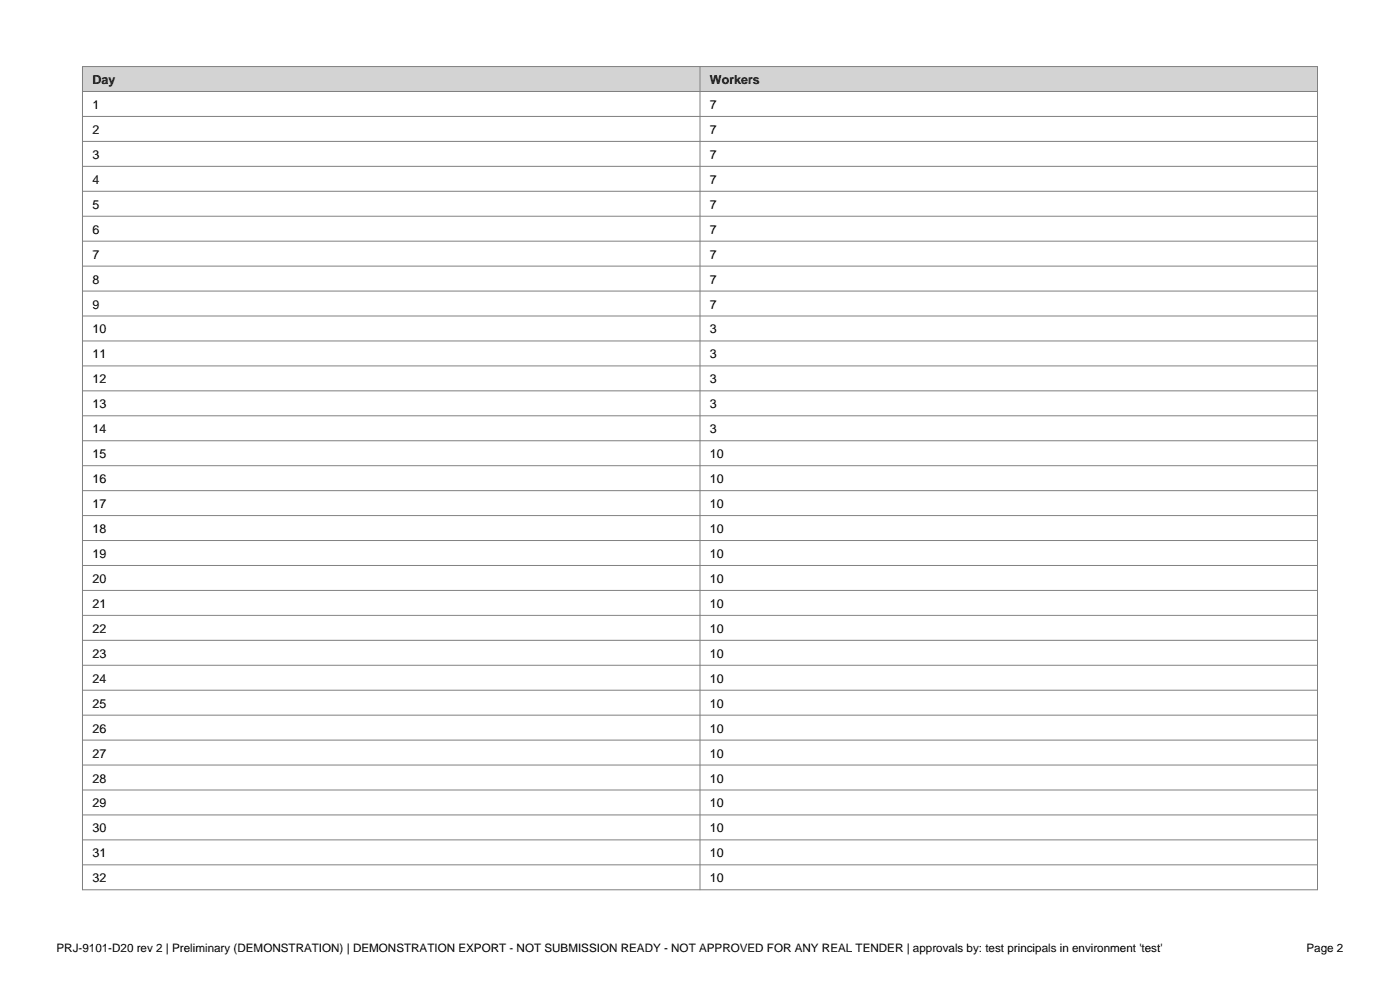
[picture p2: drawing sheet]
<svg xmlns="http://www.w3.org/2000/svg" width="297mm" height="210mm" viewBox="0 0 297 210" stroke-linecap="round" stroke-linejoin="round" font-family="sans-serif">
<defs><g id="words">
<g font-size="2.6">
<text x="19.6" y="17.8">Day</text>
<text x="150.6" y="17.8">Workers</text>
<text x="19.6" y="23.1">1</text>
<text x="150.6" y="23.1">7</text>
<text x="19.6" y="28.4">2</text>
<text x="150.6" y="28.4">7</text>
<text x="19.6" y="33.7">3</text>
<text x="150.6" y="33.7">7</text>
<text x="19.6" y="39">4</text>
<text x="150.6" y="39">7</text>
<text x="19.6" y="44.3">5</text>
<text x="150.6" y="44.3">7</text>
<text x="19.6" y="49.6">6</text>
<text x="150.6" y="49.6">7</text>
<text x="19.6" y="54.9">7</text>
<text x="150.6" y="54.9">7</text>
<text x="19.6" y="60.2">8</text>
<text x="19.6" y="65.4">9</text>
<text x="150.6" y="60.2">7</text>
<text x="150.6" y="65.4">7</text>
<text x="19.6" y="70.7">10</text>
<text x="150.6" y="70.7">3</text>
<text x="19.6" y="76">11</text>
<text x="150.6" y="76">3</text>
<text x="19.6" y="81.3">12</text>
<text x="150.6" y="81.3">3</text>
<text x="19.6" y="86.6">13</text>
<text x="150.6" y="86.6">3</text>
<text x="19.6" y="91.9">14</text>
<text x="150.6" y="91.9">3</text>
<text x="19.6" y="97.2">15</text>
<text x="150.6" y="97.2">10</text>
<text x="19.6" y="102.5">16</text>
<text x="19.6" y="107.8">17</text>
<text x="150.6" y="102.5">10</text>
<text x="150.6" y="107.8">10</text>
<text x="19.6" y="113.1">18</text>
<text x="150.6" y="113.1">10</text>
<text x="19.6" y="118.4">19</text>
<text x="150.6" y="118.4">10</text>
<text x="19.6" y="123.7">20</text>
<text x="150.6" y="123.7">10</text>
<text x="19.6" y="128.9">21</text>
<text x="150.6" y="128.9">10</text>
<text x="19.6" y="134.2">22</text>
<text x="150.6" y="134.2">10</text>
<text x="19.6" y="139.5">23</text>
<text x="150.6" y="139.5">10</text>
<text x="19.6" y="144.8">24</text>
<text x="150.6" y="144.8">10</text>
<text x="19.6" y="150.1">25</text>
<text x="19.6" y="155.4">26</text>
<text x="150.6" y="150.1">10</text>
<text x="150.6" y="155.4">10</text>
<text x="19.6" y="160.7">27</text>
<text x="150.6" y="160.7">10</text>
<text x="19.6" y="166">28</text>
<text x="150.6" y="166">10</text>
<text x="19.6" y="171.3">29</text>
<text x="150.6" y="171.3">10</text>
<text x="19.6" y="176.6">30</text>
<text x="150.6" y="176.6">10</text>
<text x="19.6" y="181.9">31</text>
<text x="150.6" y="181.9">10</text>
<text x="19.6" y="187.2">32</text>
<text x="150.6" y="187.2">10</text>
</g>
<g font-size="2.5">
<text x="12" y="202">PRJ-9101-D20 rev 2 | Preliminary (DEMONSTRATION) | DEMONSTRATION EXPORT - NOT SUBMISSION READY - NOT APPROVED FOR ANY REAL TENDER | approvals by: test principals in environment 'test'</text>
<text x="277.2" y="202">Page 2</text>
</g>
</g></defs>
<path d="M17.5 14.1h262v5.3h-262z" fill-rule="evenodd" fill="#d3d3d3"/>
<g fill="none" stroke="#808080" stroke-width=".21">
<path d="M17.5 14.1h262v174.6h-262zM17.5 19.4h262M148.5 14.1v174.6M17.5 24.7h262M17.5 30h262M17.5 35.3h262M17.5 40.6h262M17.5 45.9h262M17.5 51.2h262M17.5 56.4h262M17.5 61.7h262M17.5 67h262"/>
<path d="M17.5 72.3h262M17.5 77.6h262M17.5 82.9h262M17.5 88.2h262M17.5 93.5h262M17.5 98.8h262M17.5 104.1h262M17.5 109.4h262M17.5 114.7h262M17.5 119.9h262M17.5 125.2h262M17.5 130.5h262"/>
<path d="M17.5 135.8h262M17.5 141.1h262M17.5 146.4h262M17.5 151.7h262M17.5 157h262M17.5 162.3h262M17.5 167.6h262M17.5 172.9h262M17.5 178.2h262M17.5 183.4h262"/>
</g>
<use href="#words"/>
</svg>
